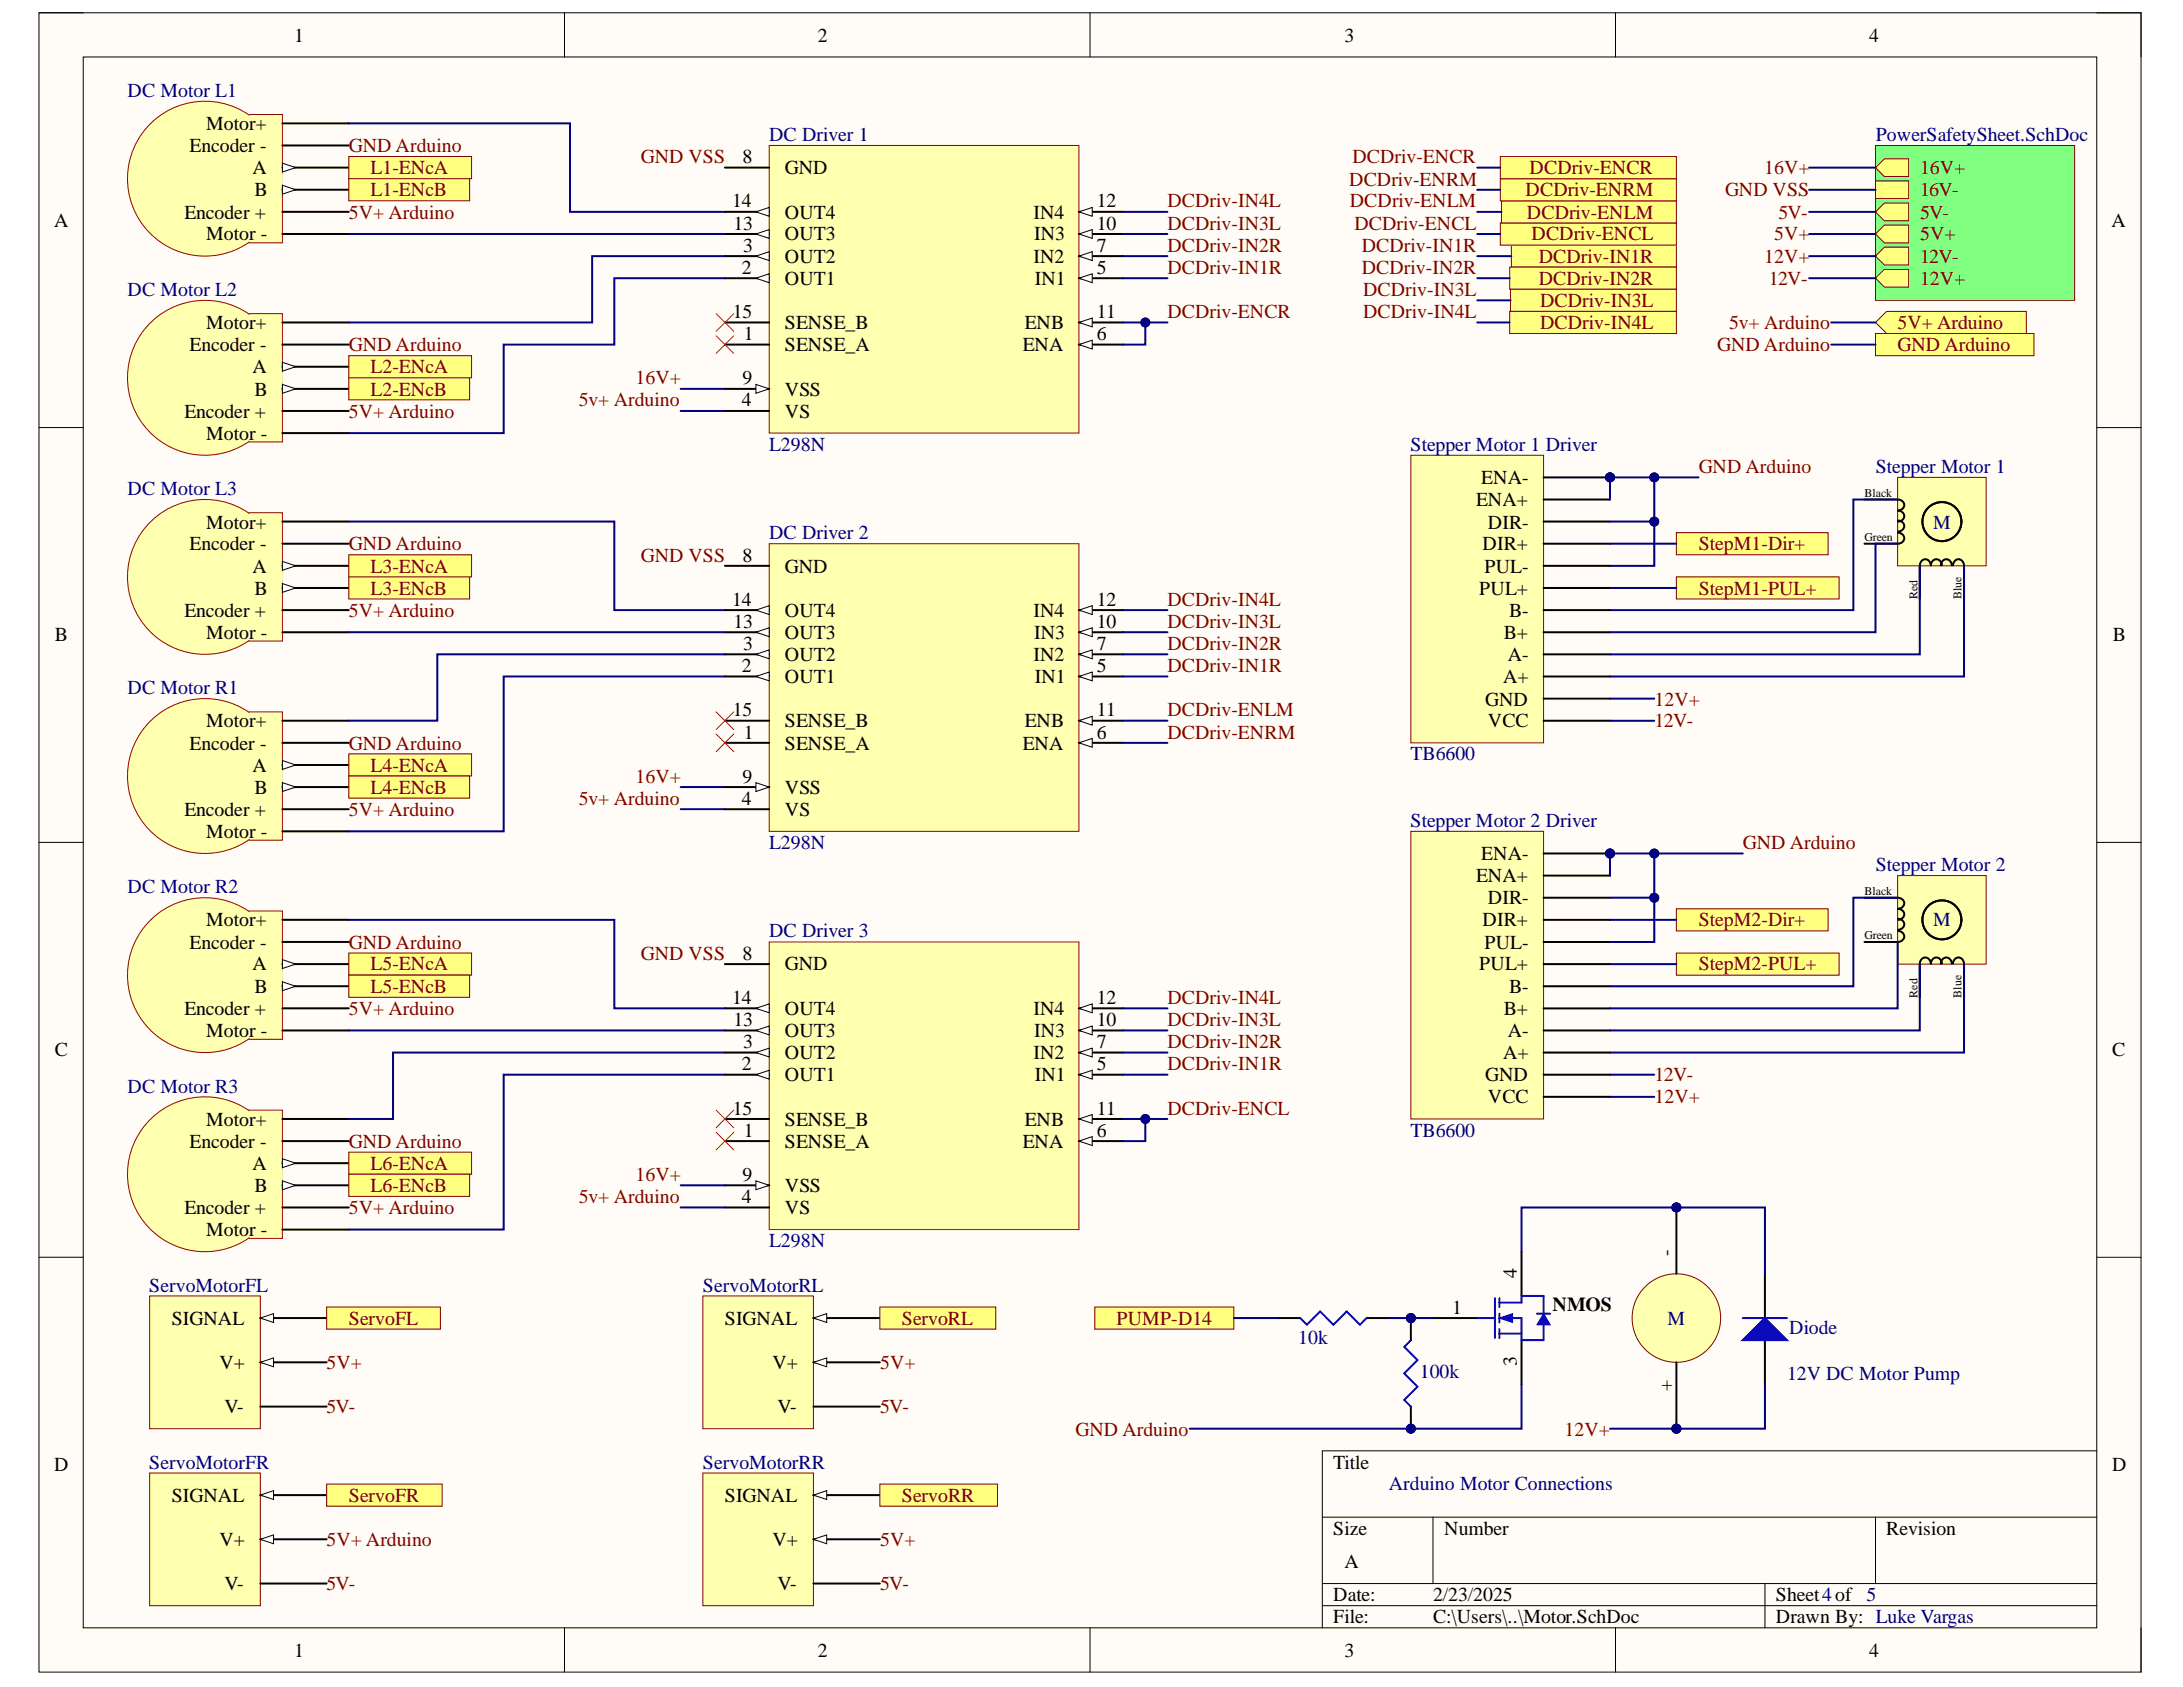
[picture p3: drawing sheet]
<svg xmlns="http://www.w3.org/2000/svg" width="279mm" height="216mm" viewBox="0 0 279 216" stroke-linecap="round" stroke-linejoin="round" font-family="sans-serif">
<defs><g id="words">
<g font-size="2.5">
<text x="37.6" y="5.3">1</text>
<text x="104.7" y="5.3">2</text>
<text x="172.1" y="5.3">3</text>
<text x="239.2" y="5.3">4</text>
<text x="26.4" y="16.7">Motor+</text>
<text x="24.3" y="19.4">Enc</text>
<text x="28.2" y="19.4">oder -</text>
<text x="32.3" y="22.3">A</text>
<text x="95" y="20.9">8</text>
<text x="100.5" y="22.3">GND</text>
<text x="6.9" y="29">A</text>
<text x="23.6" y="28">Encoder +</text>
<text x="32.6" y="25.1">B</text>
<text x="93.7" y="26.5">14</text>
<text x="93.9" y="29.4">13</text>
<text x="100.5" y="28">OUT4</text>
<text x="132.3" y="28">IN4</text>
<text x="140.4" y="29.4">10</text>
<text x="140.4" y="26.5">12</text>
<text x="270.3" y="29">A</text>
<text x="26.4" y="30.8">Motor -</text>
<text x="95" y="35.1">2</text>
<text x="95.1" y="32.2">3</text>
<text x="100.5" y="33.7">OUT2</text>
<text x="100.5" y="30.8">OUT3</text>
<text x="132.3" y="33.7">IN2</text>
<text x="132.3" y="30.8">IN3</text>
<text x="140.4" y="35.1">5</text>
<text x="140.4" y="32.2">7</text>
<text x="93.8" y="40.8">15</text>
<text x="100.5" y="36.4">OUT1</text>
<text x="132.4" y="36.4">IN1</text>
<text x="140.4" y="40.8">11</text>
<text x="24.3" y="45">Enc</text>
<text x="26.4" y="42.1">Motor+</text>
<text x="28.2" y="45">oder -</text>
<text x="32.3" y="47.8">A</text>
<text x="95.2" y="43.5">1</text>
<text x="100.5" y="45">SENSE_A</text>
<text x="100.5" y="42.1">SENSE_B</text>
<text x="130.9" y="45">ENA</text>
<text x="131.2" y="42.1">ENB</text>
<text x="140.4" y="43.5">6</text>
<text x="23.6" y="53.4">Encoder +</text>
<text x="32.6" y="50.6">B</text>
<text x="95" y="52">4</text>
<text x="95" y="49.2">9</text>
<text x="100.5" y="53.4">VS</text>
<text x="100.5" y="50.6">VSS</text>
<text x="26.4" y="56.3">Motor -</text>
<text x="188.9" y="64.8">ENA+</text>
<text x="189.6" y="62">ENA-</text>
<text x="24.3" y="70.4">Enc</text>
<text x="26.4" y="67.6">Motor+</text>
<text x="28.2" y="70.4">oder -</text>
<text x="95" y="71.9">8</text>
<text x="189.8" y="70.4">DIR+</text>
<text x="190.4" y="67.6">DIR-</text>
<text x="32.3" y="73.3">A</text>
<text x="32.6" y="76.1">B</text>
<text x="93.7" y="77.5">14</text>
<text x="100.5" y="73.3">GND</text>
<text x="140.4" y="77.5">12</text>
<text x="189.3" y="76.1">PUL+</text>
<text x="190" y="73.3">PUL-</text>
<text x="7" y="82.1">B</text>
<text x="23.6" y="79">Encoder +</text>
<text x="26.4" y="81.8">Motor -</text>
<text x="93.9" y="80.3">13</text>
<text x="95.1" y="83.2">3</text>
<text x="100.5" y="81.8">OUT3</text>
<text x="100.5" y="79">OUT4</text>
<text x="132.3" y="79">IN4</text>
<text x="132.3" y="81.8">IN3</text>
<text x="140.4" y="83.2">7</text>
<text x="140.4" y="80.3">10</text>
<text x="192.5" y="81.8">B+</text>
<text x="193.1" y="79">B-</text>
<text x="270.4" y="82.1">B</text>
<text x="95" y="86">2</text>
<text x="100.5" y="87.4">OUT1</text>
<text x="100.5" y="84.6">OUT2</text>
<text x="132.3" y="84.6">IN2</text>
<text x="132.4" y="87.4">IN1</text>
<text x="140.4" y="86">5</text>
<text x="192.4" y="87.4">A+</text>
<text x="193" y="84.6">A-</text>
<text x="24.3" y="96">Enc</text>
<text x="26.4" y="93.1">Motor+</text>
<text x="28.2" y="96">oder -</text>
<text x="93.8" y="91.7">15</text>
<text x="95.2" y="94.5">1</text>
<text x="100.5" y="96">SENSE_A</text>
<text x="100.5" y="93.1">SENSE_B</text>
<text x="130.9" y="96">ENA</text>
<text x="131.2" y="93.1">ENB</text>
<text x="140.4" y="94.5">6</text>
<text x="140.4" y="91.7">11</text>
<text x="190.1" y="90.3">GND</text>
<text x="190.4" y="93.1">VCC</text>
<text x="32.3" y="98.8">A</text>
<text x="32.6" y="101.6">B</text>
<text x="95" y="100.2">9</text>
<text x="100.5" y="101.6">VSS</text>
<text x="23.6" y="104.4">Encoder +</text>
<text x="26.4" y="107.3">Motor -</text>
<text x="95" y="103">4</text>
<text x="100.5" y="104.4">VS</text>
<text x="188.9" y="112.9">ENA+</text>
<text x="189.6" y="110.1">ENA-</text>
<text x="26.4" y="118.5">Motor+</text>
<text x="189.8" y="118.5">DIR+</text>
<text x="190.4" y="115.7">DIR-</text>
<text x="24.3" y="121.4">Enc</text>
<text x="28.2" y="121.4">oder -</text>
<text x="32.3" y="124.2">A</text>
<text x="95" y="122.8">8</text>
<text x="100.5" y="124.2">GND</text>
<text x="189.3" y="124.2">PUL+</text>
<text x="190" y="121.4">PUL-</text>
<text x="23.6" y="129.9">Encoder +</text>
<text x="32.6" y="127.1">B</text>
<text x="93.7" y="128.5">14</text>
<text x="93.9" y="131.3">13</text>
<text x="100.5" y="129.9">OUT4</text>
<text x="132.3" y="129.9">IN4</text>
<text x="140.4" y="131.3">10</text>
<text x="140.4" y="128.5">12</text>
<text x="192.5" y="129.9">B+</text>
<text x="193.1" y="127.1">B-</text>
<text x="7" y="135.2">C</text>
<text x="26.4" y="132.7">Motor -</text>
<text x="95" y="137">2</text>
<text x="95.1" y="134.2">3</text>
<text x="100.5" y="135.5">OUT2</text>
<text x="100.5" y="132.7">OUT3</text>
<text x="132.3" y="135.5">IN2</text>
<text x="132.3" y="132.7">IN3</text>
<text x="140.4" y="137">5</text>
<text x="140.4" y="134.2">7</text>
<text x="192.4" y="135.5">A+</text>
<text x="193" y="132.7">A-</text>
<text x="270.3" y="135.2">C</text>
<text x="93.8" y="142.6">15</text>
<text x="100.5" y="138.4">OUT1</text>
<text x="132.4" y="138.4">IN1</text>
<text x="140.4" y="142.6">11</text>
<text x="190.1" y="138.4">GND</text>
<text x="190.4" y="141.2">VCC</text>
<text x="24.3" y="146.9">Enc</text>
<text x="26.4" y="144.1">Motor+</text>
<text x="28.2" y="146.9">oder -</text>
<text x="32.3" y="149.7">A</text>
<text x="95.2" y="145.5">1</text>
<text x="100.5" y="146.9">SENSE_A</text>
<text x="100.5" y="144.1">SENSE_B</text>
<text x="130.9" y="146.9">ENA</text>
<text x="131.2" y="144.1">ENB</text>
<text x="140.4" y="145.5">6</text>
<text x="23.6" y="155.4">Encoder +</text>
<text x="32.6" y="152.5">B</text>
<text x="95" y="154">4</text>
<text x="95" y="151.2">9</text>
<text x="100.5" y="155.4">VS</text>
<text x="100.5" y="152.5">VSS</text>
<text x="26.4" y="158.2">Motor -</text>
<text x="214" y="160.7" transform="rotate(-90 214 160.7)">-</text>
<text x="194.2" y="163.6" transform="rotate(-90 194.2 163.6)">4</text>
<text x="198.7" y="167.8">NMOS</text>
<text x="22" y="169.5">SIGNAL</text>
<text x="92.8" y="169.5">SIGNAL</text>
<text x="185.9" y="168.2">1</text>
<text x="28.1" y="175.2">V+</text>
<text x="98.9" y="175.2">V+</text>
<text x="194.2" y="174.8" transform="rotate(-90 194.2 174.8)">3</text>
<text x="214" y="178" transform="rotate(-90 214 178)">+</text>
<text x="28.8" y="180.8">V-</text>
<text x="99.5" y="180.8">V-</text>
<text x="6.9" y="188.3">D</text>
<text x="170.6" y="188">Title</text>
<text x="270.3" y="188.3">D</text>
<text x="22" y="192.2">SIGNAL</text>
<text x="28.1" y="197.8">V+</text>
<text x="92.8" y="192.2">SIGNAL</text>
<text x="98.9" y="197.8">V+</text>
<text x="170.6" y="196.4">Size</text>
<text x="184.9" y="196.4">Number</text>
<text x="241.4" y="196.4">Revision</text>
<text x="28.8" y="203.5">V-</text>
<text x="99.5" y="203.5">V-</text>
<text x="172.1" y="200.7">A</text>
<text x="170.6" y="204.9">Date:</text>
<text x="170.6" y="207.7">File:</text>
<text x="183.4" y="204.9">2/23/2025</text>
<text x="183.4" y="207.7">C:\Users\..\Motor.SchDoc</text>
<text x="227.3" y="204.9">Sheet4of 5</text>
<text x="227.3" y="207.7">Drawn By: Luke Vargas</text>
<text x="37.6" y="212">1</text>
<text x="104.7" y="212">2</text>
<text x="172.1" y="212">3</text>
<text x="239.2" y="212">4</text>
</g>
<g font-size="2.5" fill="#000080">
<text x="16.3" y="12.4">DC Motor L1</text>
<text x="98.4" y="18.1">DC Driver 1</text>
<text x="240.1" y="18.1">PowerSafetySheet.SchDoc</text>
<text x="16.3" y="37.9">DC Motor L2</text>
<text x="98.4" y="57.7">L298N</text>
<text x="180.5" y="57.7">Stepper Motor 1 Driver</text>
<text x="16.3" y="63.3">DC Motor L3</text>
<text x="240.1" y="60.5">Stepper Motor 1</text>
<text x="98.4" y="69">DC Driver 2</text>
<text x="247.4" y="67.6">M</text>
<text x="16.3" y="88.9">DC Motor R1</text>
<text x="180.5" y="97.3">TB6600</text>
<text x="180.5" y="105.9">Stepper Motor 2 Driver</text>
<text x="98.4" y="108.6">L298N</text>
<text x="240.1" y="111.5">Stepper Motor 2</text>
<text x="16.3" y="114.3">DC Motor R2</text>
<text x="98.4" y="120">DC Driver 3</text>
<text x="247.4" y="118.5">M</text>
<text x="16.3" y="139.8">DC Motor R3</text>
<text x="180.5" y="145.5">TB6600</text>
<text x="98.4" y="159.6">L298N</text>
<text x="19.1" y="165.3">ServoMotorFL</text>
<text x="90" y="165.3">ServoMotorRL</text>
<text x="166.2" y="172.1">10k</text>
<text x="213.4" y="169.5">M</text>
<text x="229" y="170.7">Diode</text>
<text x="181.7" y="176.4">100k</text>
<text x="228.7" y="176.6">12V DC Motor Pump</text>
<text x="19.1" y="188">ServoMotorFR</text>
<text x="90" y="188">ServoMotorRR</text>
<text x="177.8" y="190.7">Arduino Motor Connections</text>
</g>
<g font-size="2.5" fill="#800000">
<text x="44.6" y="19.4">GND Arduino</text>
<text x="47.4" y="22.3">L1-ENcA</text>
<text x="82" y="20.9">GND VSS</text>
<text x="172.7" y="23.8">DCDriv-ENRM</text>
<text x="173.1" y="20.9">DCDriv-ENCR</text>
<text x="195.8" y="22.3">DCDriv-ENCR</text>
<text x="225.8" y="22.3">16V+</text>
<text x="245.7" y="22.3">16V+</text>
<text x="44.6" y="28">5V+ Arduino</text>
<text x="47.4" y="25.1">L1-ENcB</text>
<text x="149.4" y="26.5">DCDriv-IN4L</text>
<text x="149.4" y="29.4">DCDriv-IN3L</text>
<text x="172.8" y="26.5">DCDriv-ENLM</text>
<text x="173.4" y="29.4">DCDriv-ENCL</text>
<text x="195.3" y="25.1">DCDriv-ENRM</text>
<text x="195.4" y="28">DCDriv-ENLM</text>
<text x="220.8" y="25.1">GND VSS</text>
<text x="227.6" y="28">5V-</text>
<text x="245.7" y="28">5V-</text>
<text x="245.7" y="25.1">16V-</text>
<text x="149.4" y="32.2">DCDriv-IN2R</text>
<text x="149.4" y="35.1">DCDriv-IN1R</text>
<text x="174.3" y="35.1">DCDriv-IN2R</text>
<text x="174.3" y="32.2">DCDriv-IN1R</text>
<text x="196" y="30.8">DCDriv-ENCL</text>
<text x="196.9" y="33.7">DCDriv-IN1R</text>
<text x="225.8" y="33.7">12V+</text>
<text x="227.1" y="30.8">5V+</text>
<text x="245.7" y="33.7">12V-</text>
<text x="245.7" y="30.8">5V+</text>
<text x="149.4" y="40.8">DCDriv-ENCR</text>
<text x="174.5" y="40.8">DCDriv-IN4L</text>
<text x="174.5" y="37.9">DCDriv-IN3L</text>
<text x="196.9" y="36.4">DCDriv-IN2R</text>
<text x="197.1" y="39.3">DCDriv-IN3L</text>
<text x="226.4" y="36.4">12V-</text>
<text x="245.7" y="36.4">12V+</text>
<text x="44.6" y="45">GND Arduino</text>
<text x="47.4" y="47.8">L2-ENcA</text>
<text x="197.1" y="42.1">DCDriv-IN4L</text>
<text x="219.8" y="45">GND Arduino</text>
<text x="221.3" y="42.1">5v+ Arduino</text>
<text x="242.9" y="42.1">5V+ Arduino</text>
<text x="242.9" y="45">GND Arduino</text>
<text x="44.6" y="53.4">5V+ Arduino</text>
<text x="47.4" y="50.6">L2-ENcB</text>
<text x="74.1" y="52">5v+ Arduino</text>
<text x="81.4" y="49.2">16V+</text>
<text x="217.4" y="60.5">GND Arduino</text>
<text x="44.6" y="70.4">GND Arduino</text>
<text x="82" y="71.9">GND VSS</text>
<text x="217.4" y="70.4">StepM1-Dir+</text>
<text x="47.4" y="73.3">L3-ENcA</text>
<text x="47.4" y="76.1">L3-ENcB</text>
<text x="149.4" y="77.5">DCDriv-IN4L</text>
<text x="217.4" y="76.1">StepM1-PUL+</text>
<text x="44.6" y="79">5V+ Arduino</text>
<text x="149.4" y="80.3">DCDriv-IN3L</text>
<text x="149.4" y="83.2">DCDriv-IN2R</text>
<text x="149.4" y="86">DCDriv-IN1R</text>
<text x="44.6" y="96">GND Arduino</text>
<text x="149.4" y="91.7">DCDriv-ENLM</text>
<text x="149.4" y="94.5">DCDriv-ENRM</text>
<text x="211.7" y="90.3">12V+</text>
<text x="211.7" y="93.1">12V-</text>
<text x="47.4" y="98.8">L4-ENcA</text>
<text x="47.4" y="101.6">L4-ENcB</text>
<text x="81.4" y="100.2">16V+</text>
<text x="44.6" y="104.4">5V+ Arduino</text>
<text x="74.1" y="103">5v+ Arduino</text>
<text x="223.1" y="108.6">GND Arduino</text>
<text x="217.4" y="118.5">StepM2-Dir+</text>
<text x="44.6" y="121.4">GND Arduino</text>
<text x="47.4" y="124.2">L5-ENcA</text>
<text x="82" y="122.8">GND VSS</text>
<text x="217.4" y="124.2">StepM2-PUL+</text>
<text x="44.6" y="129.9">5V+ Arduino</text>
<text x="47.4" y="127.1">L5-ENcB</text>
<text x="149.4" y="128.5">DCDriv-IN4L</text>
<text x="149.4" y="131.3">DCDriv-IN3L</text>
<text x="149.4" y="134.2">DCDriv-IN2R</text>
<text x="149.4" y="137">DCDriv-IN1R</text>
<text x="149.4" y="142.6">DCDriv-ENCL</text>
<text x="211.7" y="141.2">12V+</text>
<text x="211.7" y="138.4">12V-</text>
<text x="44.6" y="146.9">GND Arduino</text>
<text x="47.4" y="149.7">L6-ENcA</text>
<text x="44.6" y="155.4">5V+ Arduino</text>
<text x="47.4" y="152.5">L6-ENcB</text>
<text x="74.1" y="154">5v+ Arduino</text>
<text x="81.4" y="151.2">16V+</text>
<text x="44.6" y="169.5">ServoFL</text>
<text x="115.4" y="169.5">ServoRL</text>
<text x="142.9" y="169.5">PUMP-D14</text>
<text x="41.8" y="175.2">5V+</text>
<text x="112.6" y="175.2">5V+</text>
<text x="41.8" y="180.8">5V-</text>
<text x="112.6" y="180.8">5V-</text>
<text x="137.7" y="183.7">GND Arduino</text>
<text x="200.2" y="183.7">12V+</text>
<text x="41.8" y="197.8">5V+ Arduino</text>
<text x="44.6" y="192.2">ServoFR</text>
<text x="112.6" y="197.8">5V+</text>
<text x="115.4" y="192.2">ServoRR</text>
<text x="41.8" y="203.5">5V-</text>
<text x="112.6" y="203.5">5V-</text>
</g>
<g font-size="1.5">
<text x="238.6" y="63.6">Black</text>
<text x="238.6" y="69.2">Green</text>
<text x="245.4" y="76.7" transform="rotate(-90 245.4 76.7)">Red</text>
<text x="251.1" y="76.7" transform="rotate(-90 251.1 76.7)">Blue</text>
<text x="238.6" y="114.6">Black</text>
<text x="238.6" y="120.2">Green</text>
<text x="245.4" y="127.7" transform="rotate(-90 245.4 127.7)">Red</text>
<text x="251.1" y="127.7" transform="rotate(-90 251.1 127.7)">Blue</text>
</g>
</g></defs>
<path d="M5 1.6h269v212.4h-269z" fill-rule="evenodd" fill="#fffcf8"/>
<path d="M5 1.6h269v212.4h-269z" fill="none" stroke="#000" stroke-width=".13"/>
<path d="M10.7 7.3h257.7v201h-257.7z" fill-rule="evenodd" fill="#fffcf8"/>
<g fill="none" stroke="#000" stroke-width=".13">
<path d="M5 1.6h5.7M10.7 7.3h257.7v201h-257.7zM72.2 1.6v5.7M139.5 1.6v5.7M206.8 1.6v5.7M268.4 1.6h5.6v5.7M5 54.7h5.7M268.4 54.7h5.6M5 107.8h5.7M268.4 107.8h5.6M5 160.9h5.7M268.4 160.9h5.6"/>
<path d="M169.2 194.2h99.2M183.4 194.2v8.5M240 194.2v8.5M268.4 185.7h-99.2v22.6M72.2 208.3v5.7M139.5 208.3v5.7M169.2 202.7h99.2M169.2 205.5h99.2M206.8 208.3v5.7M225.9 202.7v5.6M274 208.3v5.7"/>
</g>
<path d="M19.2 165.9h14.1v16.9h-14.1z" fill-rule="evenodd" fill="#ffffb0"/>
<path d="M19.2 165.9h14.1v16.9h-14.1z" fill="none" stroke="#800000" stroke-width=".13"/>
<path d="M33.3 168.7h8.5" fill="none" stroke="#000" stroke-width=".25"/>
<path d="M33.3 168.7l1.7-.6v1.1z" fill="#f8fcff"/>
<path d="M33.3 168.7l1.7-.6v1.1z" fill="none" stroke="#000" stroke-width=".13"/>
<path d="M33.3 174.3h8.5M33.3 180h8.5" fill="none" stroke="#000" stroke-width=".25"/>
<path d="M33.3 174.3l1.7-.5v1.1z" fill="#f8fcff"/>
<path d="M33.3 174.3l1.7-.5v1.1z" fill="none" stroke="#000" stroke-width=".13"/>
<path d="M19.2 188.5h14.1v17h-14.1z" fill-rule="evenodd" fill="#ffffb0"/>
<path d="M19.2 188.5h14.1v17h-14.1z" fill="none" stroke="#800000" stroke-width=".13"/>
<path d="M33.3 191.3h8.5" fill="none" stroke="#000" stroke-width=".25"/>
<path d="M33.3 191.3l1.7-.5v1.1z" fill="#f8fcff"/>
<path d="M33.3 191.3l1.7-.5v1.1z" fill="none" stroke="#000" stroke-width=".13"/>
<path d="M33.3 197h8.5M33.3 202.7h8.5" fill="none" stroke="#000" stroke-width=".25"/>
<path d="M33.3 197l1.7-.6v1.2z" fill="#f8fcff"/>
<path d="M33.3 197l1.7-.6v1.2z" fill="none" stroke="#000" stroke-width=".13"/>
<path d="M90 165.9h14.1v16.9h-14.1z" fill-rule="evenodd" fill="#ffffb0"/>
<path d="M90 165.9h14.1v16.9h-14.1z" fill="none" stroke="#800000" stroke-width=".13"/>
<path d="M104.1 168.7h8.5" fill="none" stroke="#000" stroke-width=".25"/>
<path d="M104.1 168.7l1.7-.6v1.1z" fill="#f8fcff"/>
<path d="M104.1 168.7l1.7-.6v1.1z" fill="none" stroke="#000" stroke-width=".13"/>
<path d="M104.1 174.3h8.5M104.1 180h8.5" fill="none" stroke="#000" stroke-width=".25"/>
<path d="M104.1 174.3l1.7-.5v1.1z" fill="#f8fcff"/>
<path d="M104.1 174.3l1.7-.5v1.1z" fill="none" stroke="#000" stroke-width=".13"/>
<path d="M90 188.5h14.1v17h-14.1z" fill-rule="evenodd" fill="#ffffb0"/>
<path d="M90 188.5h14.1v17h-14.1z" fill="none" stroke="#800000" stroke-width=".13"/>
<path d="M104.1 191.3h8.5" fill="none" stroke="#000" stroke-width=".25"/>
<path d="M104.1 191.3l1.7-.5v1.1z" fill="#f8fcff"/>
<path d="M104.1 191.3l1.7-.5v1.1z" fill="none" stroke="#000" stroke-width=".13"/>
<path d="M104.1 197h8.5M104.1 202.7h8.5" fill="none" stroke="#000" stroke-width=".25"/>
<path d="M104.1 197l1.7-.6v1.2z" fill="#f8fcff"/>
<path d="M104.1 197l1.7-.6v1.2z" fill="none" stroke="#000" stroke-width=".13"/>
<path d="M27.6 40.1h8.5v16.5h-8.5z" fill-rule="evenodd" fill="#ffffb0"/>
<path d="M27.6 40.1h8.5v16.5h-8.5z" fill="none" stroke="#980000" stroke-width=".13"/>
<circle cx="26.2" cy="48.3" r="9.9" fill="#ffffb0"/>
<circle cx="26.2" cy="48.3" r="9.9" fill="none" stroke="#ffffb0" stroke-width=".13"/>
<path d="M31.9 40.2a9.9 9.9 0 0 0-15.6 8.1 9.9 9.9 0 0 0 15.6 8.2" fill="none" stroke="#980000" stroke-width=".13"/>
<path d="M36.1 41.3h8.5M36.1 44.1h8.5M36.1 46.9h8.5" fill="none" stroke="#000" stroke-width=".25"/>
<path d="M36.1 46.4l1.7 .5-1.7 .6z" fill="#f8fcff"/>
<path d="M36.1 46.4l1.7 .5-1.7 .6z" fill="none" stroke="#000" stroke-width=".13"/>
<path d="M36.1 49.8h8.5" fill="none" stroke="#000" stroke-width=".25"/>
<path d="M36.1 49.2l1.7 .6-1.7 .5z" fill="#f8fcff"/>
<path d="M36.1 49.2l1.7 .6-1.7 .5z" fill="none" stroke="#000" stroke-width=".13"/>
<path d="M36.1 52.6h8.5M36.1 55.4h8.5" fill="none" stroke="#000" stroke-width=".25"/>
<path d="M27.6 65.6h8.5v16.4h-8.5z" fill-rule="evenodd" fill="#ffffb0"/>
<path d="M27.6 65.6h8.5v16.4h-8.5z" fill="none" stroke="#980000" stroke-width=".13"/>
<circle cx="26.2" cy="73.8" r="9.9" fill="#ffffb0"/>
<circle cx="26.2" cy="73.8" r="9.9" fill="none" stroke="#ffffb0" stroke-width=".13"/>
<path d="M31.9 65.7a9.9 9.9 0 0 0-15.6 8.1 9.9 9.9 0 0 0 15.6 8.1" fill="none" stroke="#980000" stroke-width=".13"/>
<path d="M36.1 66.8h8.5M36.1 69.6h8.5M36.1 72.4h8.5" fill="none" stroke="#000" stroke-width=".25"/>
<path d="M36.1 71.9l1.7 .5-1.7 .6z" fill="#f8fcff"/>
<path d="M36.1 71.9l1.7 .5-1.7 .6z" fill="none" stroke="#000" stroke-width=".13"/>
<path d="M36.1 75.2h8.5" fill="none" stroke="#000" stroke-width=".25"/>
<path d="M36.1 74.7l1.7 .5-1.7 .6z" fill="#f8fcff"/>
<path d="M36.1 74.7l1.7 .5-1.7 .6z" fill="none" stroke="#000" stroke-width=".13"/>
<path d="M36.1 78.1h8.5M36.1 80.9h8.5" fill="none" stroke="#000" stroke-width=".25"/>
<path d="M27.6 91.1h8.5v16.4h-8.5z" fill-rule="evenodd" fill="#ffffb0"/>
<path d="M27.6 91.1h8.5v16.4h-8.5z" fill="none" stroke="#980000" stroke-width=".13"/>
<circle cx="26.2" cy="99.3" r="9.9" fill="#ffffb0"/>
<circle cx="26.2" cy="99.3" r="9.9" fill="none" stroke="#ffffb0" stroke-width=".13"/>
<path d="M31.9 91.2a9.9 9.9 0 0 0-15.6 8.1 9.9 9.9 0 0 0 15.6 8.1" fill="none" stroke="#980000" stroke-width=".13"/>
<path d="M36.1 92.2h8.5M36.1 95.1h8.5M36.1 97.9h8.5" fill="none" stroke="#000" stroke-width=".25"/>
<path d="M36.1 97.3l1.7 .6-1.7 .6z" fill="#f8fcff"/>
<path d="M36.1 97.3l1.7 .6-1.7 .6z" fill="none" stroke="#000" stroke-width=".13"/>
<path d="M36.1 100.7h8.5" fill="none" stroke="#000" stroke-width=".25"/>
<path d="M36.1 100.2l1.7 .5-1.7 .6z" fill="#f8fcff"/>
<path d="M36.1 100.2l1.7 .5-1.7 .6z" fill="none" stroke="#000" stroke-width=".13"/>
<path d="M36.1 103.6h8.5M36.1 106.4h8.5" fill="none" stroke="#000" stroke-width=".25"/>
<path d="M27.6 14.7h8.5v16.4h-8.5z" fill-rule="evenodd" fill="#ffffb0"/>
<path d="M27.6 14.7h8.5v16.4h-8.5z" fill="none" stroke="#980000" stroke-width=".13"/>
<circle cx="26.2" cy="22.9" r="9.9" fill="#ffffb0"/>
<circle cx="26.2" cy="22.9" r="9.9" fill="none" stroke="#ffffb0" stroke-width=".13"/>
<path d="M31.9 14.7a9.9 9.9 0 0 0-15.6 8.2 9.9 9.9 0 0 0 15.6 8.1" fill="none" stroke="#980000" stroke-width=".13"/>
<path d="M36.1 15.8h8.5M36.1 18.6h8.5M36.1 21.4h8.5" fill="none" stroke="#000" stroke-width=".25"/>
<path d="M36.1 20.9l1.7 .5-1.7 .6z" fill="#f8fcff"/>
<path d="M36.1 20.9l1.7 .5-1.7 .6z" fill="none" stroke="#000" stroke-width=".13"/>
<path d="M36.1 24.3h8.5" fill="none" stroke="#000" stroke-width=".25"/>
<path d="M36.1 23.7l1.7 .6-1.7 .5z" fill="#f8fcff"/>
<path d="M36.1 23.7l1.7 .6-1.7 .5z" fill="none" stroke="#000" stroke-width=".13"/>
<path d="M36.1 27.1h8.5M36.1 29.9h8.5" fill="none" stroke="#000" stroke-width=".25"/>
<path d="M27.6 116.6h8.5v16.4h-8.5z" fill-rule="evenodd" fill="#ffffb0"/>
<path d="M27.6 116.6h8.5v16.4h-8.5z" fill="none" stroke="#980000" stroke-width=".13"/>
<circle cx="26.2" cy="124.8" r="9.9" fill="#ffffb0"/>
<circle cx="26.2" cy="124.8" r="9.9" fill="none" stroke="#ffffb0" stroke-width=".13"/>
<path d="M31.9 116.7a9.9 9.9 0 0 0-15.6 8.1 9.9 9.9 0 0 0 15.6 8.1" fill="none" stroke="#980000" stroke-width=".13"/>
<path d="M36.1 117.7h8.5M36.1 120.6h8.5M36.1 123.4h8.5" fill="none" stroke="#000" stroke-width=".25"/>
<path d="M36.1 122.8l1.7 .6-1.7 .5z" fill="#f8fcff"/>
<path d="M36.1 122.8l1.7 .6-1.7 .5z" fill="none" stroke="#000" stroke-width=".13"/>
<path d="M36.1 126.2h8.5" fill="none" stroke="#000" stroke-width=".25"/>
<path d="M36.1 125.6l1.7 .6-1.7 .6z" fill="#f8fcff"/>
<path d="M36.1 125.6l1.7 .6-1.7 .6z" fill="none" stroke="#000" stroke-width=".13"/>
<path d="M36.1 129h8.5M36.1 131.9h8.5" fill="none" stroke="#000" stroke-width=".25"/>
<path d="M27.6 142.1h8.5v16.4h-8.5z" fill-rule="evenodd" fill="#ffffb0"/>
<path d="M27.6 142.1h8.5v16.4h-8.5z" fill="none" stroke="#980000" stroke-width=".13"/>
<circle cx="26.2" cy="150.3" r="9.9" fill="#ffffb0"/>
<circle cx="26.2" cy="150.3" r="9.9" fill="none" stroke="#ffffb0" stroke-width=".13"/>
<path d="M31.9 142.2a9.9 9.9 0 0 0-15.6 8.1 9.9 9.9 0 0 0 15.6 8.1" fill="none" stroke="#980000" stroke-width=".13"/>
<path d="M36.1 143.2h8.5M36.1 146h8.5M36.1 148.9h8.5" fill="none" stroke="#000" stroke-width=".25"/>
<path d="M36.1 148.3l1.7 .6-1.7 .5z" fill="#f8fcff"/>
<path d="M36.1 148.3l1.7 .6-1.7 .5z" fill="none" stroke="#000" stroke-width=".13"/>
<path d="M36.1 151.7h8.5" fill="none" stroke="#000" stroke-width=".25"/>
<path d="M36.1 151.1l1.7 .6-1.7 .6z" fill="#f8fcff"/>
<path d="M36.1 151.1l1.7 .6-1.7 .6z" fill="none" stroke="#000" stroke-width=".13"/>
<path d="M36.1 154.5h8.5M36.1 157.4h8.5" fill="none" stroke="#000" stroke-width=".25"/>
<path d="M98.4 18.6h39.7v36.8h-39.7z" fill-rule="evenodd" fill="#ffffb0"/>
<path d="M98.4 18.6h39.7v36.8h-39.7z" fill="none" stroke="#980000" stroke-width=".13"/>
<path d="M138.1 44.1h5.7" fill="none" stroke="#000" stroke-width=".25"/>
<path d="M138.1 44.1l1.7-.6v1.2z" fill="#f8fcff"/>
<path d="M138.1 44.1l1.7-.6v1.2z" fill="none" stroke="#000" stroke-width=".13"/>
<path d="M138.1 41.3h5.7" fill="none" stroke="#000" stroke-width=".25"/>
<path d="M138.1 41.3l1.7-.6v1.1z" fill="#f8fcff"/>
<path d="M138.1 41.3l1.7-.6v1.1z" fill="none" stroke="#000" stroke-width=".13"/>
<path d="M138.1 35.6h5.7" fill="none" stroke="#000" stroke-width=".25"/>
<path d="M138.1 35.6l1.7-.6v1.2z" fill="#f8fcff"/>
<path d="M138.1 35.6l1.7-.6v1.2z" fill="none" stroke="#000" stroke-width=".13"/>
<path d="M138.1 32.8h5.7" fill="none" stroke="#000" stroke-width=".25"/>
<path d="M138.1 32.8l1.7-.6v1.1z" fill="#f8fcff"/>
<path d="M138.1 32.8l1.7-.6v1.1z" fill="none" stroke="#000" stroke-width=".13"/>
<path d="M138.1 29.9h5.7" fill="none" stroke="#000" stroke-width=".25"/>
<path d="M138.1 29.9l1.7-.5v1.1z" fill="#f8fcff"/>
<path d="M138.1 29.9l1.7-.5v1.1z" fill="none" stroke="#000" stroke-width=".13"/>
<path d="M138.1 27.1h5.7" fill="none" stroke="#000" stroke-width=".25"/>
<path d="M138.1 27.1l1.7-.6v1.2z" fill="#f8fcff"/>
<path d="M138.1 27.1l1.7-.6v1.2z" fill="none" stroke="#000" stroke-width=".13"/>
<path d="M92.8 52.6h5.6M92.8 49.8h5.6" fill="none" stroke="#000" stroke-width=".25"/>
<path d="M96.7 49.2l1.7 .6-1.7 .5z" fill="#f8fcff"/>
<path d="M96.7 49.2l1.7 .6-1.7 .5z" fill="none" stroke="#000" stroke-width=".13"/>
<path d="M92.8 35.6h5.6M92.8 44.1h5.6M92.8 41.3h5.6" fill="none" stroke="#000" stroke-width=".25"/>
<path d="M96.7 35.6l1.7-.6v1.2z" fill="#f8fcff"/>
<path d="M96.7 35.6l1.7-.6v1.2z" fill="none" stroke="#000" stroke-width=".13"/>
<path d="M92.8 32.8h5.6" fill="none" stroke="#000" stroke-width=".25"/>
<path d="M96.7 32.8l1.7-.6v1.1z" fill="#f8fcff"/>
<path d="M96.7 32.8l1.7-.6v1.1z" fill="none" stroke="#000" stroke-width=".13"/>
<path d="M92.8 29.9h5.6" fill="none" stroke="#000" stroke-width=".25"/>
<path d="M96.7 29.9l1.7-.5v1.1z" fill="#f8fcff"/>
<path d="M96.7 29.9l1.7-.5v1.1z" fill="none" stroke="#000" stroke-width=".13"/>
<path d="M92.8 27.1h5.6" fill="none" stroke="#000" stroke-width=".25"/>
<path d="M96.7 27.1l1.7-.6v1.2z" fill="#f8fcff"/>
<path d="M96.7 27.1l1.7-.6v1.2z" fill="none" stroke="#000" stroke-width=".13"/>
<path d="M92.8 21.4h5.6" fill="none" stroke="#000" stroke-width=".25"/>
<path d="M98.4 69.6h39.7v36.8h-39.7z" fill-rule="evenodd" fill="#ffffb0"/>
<path d="M98.4 69.6h39.7v36.8h-39.7z" fill="none" stroke="#980000" stroke-width=".13"/>
<path d="M138.1 95.1h5.7" fill="none" stroke="#000" stroke-width=".25"/>
<path d="M138.1 95.1l1.7-.6v1.1z" fill="#f8fcff"/>
<path d="M138.1 95.1l1.7-.6v1.1z" fill="none" stroke="#000" stroke-width=".13"/>
<path d="M138.1 92.2h5.7" fill="none" stroke="#000" stroke-width=".25"/>
<path d="M138.1 92.2l1.7-.5v1.1z" fill="#f8fcff"/>
<path d="M138.1 92.2l1.7-.5v1.1z" fill="none" stroke="#000" stroke-width=".13"/>
<path d="M138.1 86.6h5.7" fill="none" stroke="#000" stroke-width=".25"/>
<path d="M138.1 86.6l1.7-.6v1.1z" fill="#f8fcff"/>
<path d="M138.1 86.6l1.7-.6v1.1z" fill="none" stroke="#000" stroke-width=".13"/>
<path d="M138.1 83.7h5.7" fill="none" stroke="#000" stroke-width=".25"/>
<path d="M138.1 83.7l1.7-.5v1.1z" fill="#f8fcff"/>
<path d="M138.1 83.7l1.7-.5v1.1z" fill="none" stroke="#000" stroke-width=".13"/>
<path d="M138.1 80.9h5.7" fill="none" stroke="#000" stroke-width=".25"/>
<path d="M138.1 80.9l1.7-.6v1.2z" fill="#f8fcff"/>
<path d="M138.1 80.9l1.7-.6v1.2z" fill="none" stroke="#000" stroke-width=".13"/>
<path d="M138.1 78.1h5.7" fill="none" stroke="#000" stroke-width=".25"/>
<path d="M138.1 78.1l1.7-.6v1.1z" fill="#f8fcff"/>
<path d="M138.1 78.1l1.7-.6v1.1z" fill="none" stroke="#000" stroke-width=".13"/>
<path d="M92.8 103.6h5.6M92.8 100.7h5.6" fill="none" stroke="#000" stroke-width=".25"/>
<path d="M96.7 100.2l1.7 .5-1.7 .6z" fill="#f8fcff"/>
<path d="M96.7 100.2l1.7 .5-1.7 .6z" fill="none" stroke="#000" stroke-width=".13"/>
<path d="M92.8 95.1h5.6M92.8 92.2h5.6M92.8 86.6h5.6" fill="none" stroke="#000" stroke-width=".25"/>
<path d="M96.7 86.6l1.7-.6v1.1z" fill="#f8fcff"/>
<path d="M96.7 86.6l1.7-.6v1.1z" fill="none" stroke="#000" stroke-width=".13"/>
<path d="M92.8 83.7h5.6" fill="none" stroke="#000" stroke-width=".25"/>
<path d="M96.7 83.7l1.7-.5v1.1z" fill="#f8fcff"/>
<path d="M96.7 83.7l1.7-.5v1.1z" fill="none" stroke="#000" stroke-width=".13"/>
<path d="M92.8 80.9h5.6" fill="none" stroke="#000" stroke-width=".25"/>
<path d="M96.7 80.9l1.7-.6v1.2z" fill="#f8fcff"/>
<path d="M96.7 80.9l1.7-.6v1.2z" fill="none" stroke="#000" stroke-width=".13"/>
<path d="M92.8 78.1h5.6" fill="none" stroke="#000" stroke-width=".25"/>
<path d="M96.7 78.1l1.7-.6v1.1z" fill="#f8fcff"/>
<path d="M96.7 78.1l1.7-.6v1.1z" fill="none" stroke="#000" stroke-width=".13"/>
<path d="M92.8 72.4h5.6" fill="none" stroke="#000" stroke-width=".25"/>
<path d="M98.4 120.6h39.7v36.8h-39.7z" fill-rule="evenodd" fill="#ffffb0"/>
<path d="M98.4 120.6h39.7v36.8h-39.7z" fill="none" stroke="#980000" stroke-width=".13"/>
<path d="M138.1 146h5.7" fill="none" stroke="#000" stroke-width=".25"/>
<path d="M138.1 146l1.7-.5v1.1z" fill="#f8fcff"/>
<path d="M138.1 146l1.7-.5v1.1z" fill="none" stroke="#000" stroke-width=".13"/>
<path d="M138.1 143.2h5.7" fill="none" stroke="#000" stroke-width=".25"/>
<path d="M138.1 143.2l1.7-.6v1.2z" fill="#f8fcff"/>
<path d="M138.1 143.2l1.7-.6v1.2z" fill="none" stroke="#000" stroke-width=".13"/>
<path d="M138.1 137.5h5.7" fill="none" stroke="#000" stroke-width=".25"/>
<path d="M138.1 137.5l1.7-.5v1.1z" fill="#f8fcff"/>
<path d="M138.1 137.5l1.7-.5v1.1z" fill="none" stroke="#000" stroke-width=".13"/>
<path d="M138.1 134.7h5.7" fill="none" stroke="#000" stroke-width=".25"/>
<path d="M138.1 134.7l1.7-.6v1.2z" fill="#f8fcff"/>
<path d="M138.1 134.7l1.7-.6v1.2z" fill="none" stroke="#000" stroke-width=".13"/>
<path d="M138.1 131.9h5.7" fill="none" stroke="#000" stroke-width=".25"/>
<path d="M138.1 131.9l1.7-.6v1.1z" fill="#f8fcff"/>
<path d="M138.1 131.9l1.7-.6v1.1z" fill="none" stroke="#000" stroke-width=".13"/>
<path d="M138.1 129h5.7" fill="none" stroke="#000" stroke-width=".25"/>
<path d="M138.1 129l1.7-.5v1.1z" fill="#f8fcff"/>
<path d="M138.1 129l1.7-.5v1.1z" fill="none" stroke="#000" stroke-width=".13"/>
<path d="M92.8 154.5h5.6M92.8 151.7h5.6" fill="none" stroke="#000" stroke-width=".25"/>
<path d="M96.7 151.1l1.7 .6-1.7 .6z" fill="#f8fcff"/>
<path d="M96.7 151.1l1.7 .6-1.7 .6z" fill="none" stroke="#000" stroke-width=".13"/>
<path d="M92.8 137.5h5.6M92.8 146h5.6M92.8 143.2h5.6" fill="none" stroke="#000" stroke-width=".25"/>
<path d="M96.7 137.5l1.7-.5v1.1z" fill="#f8fcff"/>
<path d="M96.7 137.5l1.7-.5v1.1z" fill="none" stroke="#000" stroke-width=".13"/>
<path d="M92.8 134.7h5.6" fill="none" stroke="#000" stroke-width=".25"/>
<path d="M96.7 134.7l1.7-.6v1.2z" fill="#f8fcff"/>
<path d="M96.7 134.7l1.7-.6v1.2z" fill="none" stroke="#000" stroke-width=".13"/>
<path d="M92.8 131.9h5.6" fill="none" stroke="#000" stroke-width=".25"/>
<path d="M96.7 131.9l1.7-.6v1.1z" fill="#f8fcff"/>
<path d="M96.7 131.9l1.7-.6v1.1z" fill="none" stroke="#000" stroke-width=".13"/>
<path d="M92.8 129h5.6" fill="none" stroke="#000" stroke-width=".25"/>
<path d="M96.7 129l1.7-.5v1.1z" fill="#f8fcff"/>
<path d="M96.7 129l1.7-.5v1.1z" fill="none" stroke="#000" stroke-width=".13"/>
<path d="M92.8 123.4h5.6" fill="none" stroke="#000" stroke-width=".25"/>
<path d="M240 41.3l1.5-1.4h17.8v2.8h-17.8z" fill-rule="evenodd" fill="#ffff80"/>
<path d="M240 41.3l1.5-1.4h17.8v2.8h-17.8z" fill="none" stroke="#800000" stroke-width=".13"/>
<path d="M44.6 20h15.8v2.9h-15.8z" fill-rule="evenodd" fill="#ffff80"/>
<path d="M44.6 20h15.8v2.9h-15.8z" fill="none" stroke="#800000" stroke-width=".13"/>
<path d="M44.6 22.9h15.5v2.8h-15.5z" fill-rule="evenodd" fill="#ffff80"/>
<path d="M44.6 22.9h15.5v2.8h-15.5z" fill="none" stroke="#800000" stroke-width=".13"/>
<path d="M44.6 45.5h15.8v2.9h-15.8z" fill-rule="evenodd" fill="#ffff80"/>
<path d="M44.6 45.5h15.8v2.9h-15.8z" fill="none" stroke="#800000" stroke-width=".13"/>
<path d="M44.6 48.4h15.5v2.8h-15.5z" fill-rule="evenodd" fill="#ffff80"/>
<path d="M44.6 48.4h15.5v2.8h-15.5z" fill="none" stroke="#800000" stroke-width=".13"/>
<path d="M44.6 71h15.8v2.8h-15.8z" fill-rule="evenodd" fill="#ffff80"/>
<path d="M44.6 71h15.8v2.8h-15.8z" fill="none" stroke="#800000" stroke-width=".13"/>
<path d="M44.6 73.8h15.5v2.9h-15.5z" fill-rule="evenodd" fill="#ffff80"/>
<path d="M44.6 73.8h15.5v2.9h-15.5z" fill="none" stroke="#800000" stroke-width=".13"/>
<path d="M44.6 96.5h15.8v2.8h-15.8z" fill-rule="evenodd" fill="#ffff80"/>
<path d="M44.6 96.5h15.8v2.8h-15.8z" fill="none" stroke="#800000" stroke-width=".13"/>
<path d="M44.6 99.3h15.5v2.8h-15.5z" fill-rule="evenodd" fill="#ffff80"/>
<path d="M44.6 99.3h15.5v2.8h-15.5z" fill="none" stroke="#800000" stroke-width=".13"/>
<path d="M44.6 122h15.8v2.8h-15.8z" fill-rule="evenodd" fill="#ffff80"/>
<path d="M44.6 122h15.8v2.8h-15.8z" fill="none" stroke="#800000" stroke-width=".13"/>
<path d="M44.6 124.8h15.5v2.8h-15.5z" fill-rule="evenodd" fill="#ffff80"/>
<path d="M44.6 124.8h15.5v2.8h-15.5z" fill="none" stroke="#800000" stroke-width=".13"/>
<path d="M44.6 147.4h15.8v2.9h-15.8z" fill-rule="evenodd" fill="#ffff80"/>
<path d="M44.6 147.4h15.8v2.9h-15.8z" fill="none" stroke="#800000" stroke-width=".13"/>
<path d="M44.6 150.3h15.5v2.8h-15.5z" fill-rule="evenodd" fill="#ffff80"/>
<path d="M44.6 150.3h15.5v2.8h-15.5z" fill="none" stroke="#800000" stroke-width=".13"/>
<path d="M242.9 61.1h11.3v11.3h-11.3z" fill-rule="evenodd" fill="#ffffb0"/>
<path d="M242.9 61.1h11.3v11.3h-11.3z" fill="none" stroke="#800000" stroke-width=".13"/>
<g fill="none" stroke="#000" stroke-width=".25">
<path d="M238.6 69.6h4.3M238.6 63.9h4.3M242.9 68.2a.71 .71 0 0 1 .8 .7 .71 .71 0 0 1-.8 .7M242.9 66.6a.71 .71 0 0 1 .8 .7 .71 .71 0 0 1-.8 .7M242.9 63.9a.71 .71 0 0 1 .8 .7 .71 .71 0 0 1-.8 .7 .71 .71 0 0 1 .8 .7 .71 .71 0 0 1-.8 .8M245.7 72.4a.71 .71 0 0 1 .7-.8 .71 .71 0 0 1 .7 .8 .71 .71 0 0 1 .7-.8 .71 .71 0 0 1 .7 .8M245.7 72.4v4.3M248.4 72.4a.71 .71 0 0 1 .7-.8 .71 .71 0 0 1 .7 .8M250 72.4a.71 .71 0 0 1 .7-.8 .71 .71 0 0 1 .7 .8M251.4 72.4v4.3"/>
<circle cx="248.5" cy="66.8" r="2.5"/>
</g>
<path d="M242.9 112.1h11.3v11.3h-11.3z" fill-rule="evenodd" fill="#ffffb0"/>
<path d="M242.9 112.1h11.3v11.3h-11.3z" fill="none" stroke="#800000" stroke-width=".13"/>
<g fill="none" stroke="#000" stroke-width=".25">
<path d="M238.6 114.9h4.3M242.9 119.1a.71 .71 0 0 1 .8 .7 .71 .71 0 0 1-.8 .8M242.9 117.6a.71 .71 0 0 1 .8 .7 .71 .71 0 0 1-.8 .7M242.9 114.9a.71 .71 0 0 1 .8 .7 .71 .71 0 0 1-.8 .7 .71 .71 0 0 1 .8 .7 .71 .71 0 0 1-.8 .7M238.6 120.6h4.3M245.7 123.3a.71 .71 0 0 1 .7-.8 .71 .71 0 0 1 .7 .8 .71 .71 0 0 1 .7-.8 .71 .71 0 0 1 .7 .8M245.7 123.4v4.2M248.4 123.3a.71 .71 0 0 1 .7-.8 .71 .71 0 0 1 .7 .8M250 123.3a.71 .71 0 0 1 .7-.8 .71 .71 0 0 1 .7 .8M251.4 123.4v4.2"/>
<circle cx="248.5" cy="117.7" r="2.5"/>
<circle cx="248.5" cy="117.7" r="2.49"/>
</g>
<circle cx="206.1" cy="109.2" r=".56" fill="#000080"/>
<circle cx="206.1" cy="109.2" r=".56" fill="none" stroke="#000080" stroke-width=".13"/>
<path d="M180.6 106.4h17v36.8h-17z" fill-rule="evenodd" fill="#ffffb0"/>
<path d="M180.6 106.4h17v36.8h-17z" fill="none" stroke="#800000" stroke-width=".13"/>
<path d="M197.6 109.2h8.5" fill="none" stroke="#000" stroke-width=".25"/>
<circle cx="206.1" cy="109.2" r=".56" fill="#000080"/>
<circle cx="206.1" cy="109.2" r=".56" fill="none" stroke="#000080" stroke-width=".13"/>
<path d="M197.6 112.1h8.5M197.6 114.9h8.5M197.6 117.7h8.5M197.6 120.6h8.5M197.6 123.4h8.5M197.6 126.2h8.5M197.6 129.1h8.5M197.6 131.9h8.5M197.6 134.7h8.5M197.6 137.5h8.5M197.6 140.4h8.5" fill="none" stroke="#000" stroke-width=".25"/>
<circle cx="206.1" cy="61.1" r=".56" fill="#000080"/>
<circle cx="206.1" cy="61.1" r=".56" fill="none" stroke="#000080" stroke-width=".13"/>
<path d="M180.6 58.3h17v36.8h-17z" fill-rule="evenodd" fill="#ffffb0"/>
<path d="M180.6 58.3h17v36.8h-17z" fill="none" stroke="#800000" stroke-width=".13"/>
<path d="M197.6 61.1h8.5" fill="none" stroke="#000" stroke-width=".25"/>
<circle cx="206.1" cy="61.1" r=".56" fill="#000080"/>
<circle cx="206.1" cy="61.1" r=".56" fill="none" stroke="#000080" stroke-width=".13"/>
<path d="M197.6 63.9h8.5M197.6 66.8h8.5M197.6 69.6h8.5M197.6 72.4h8.5M197.6 75.2h8.5M197.6 78.1h8.5M197.6 80.9h8.5M197.6 83.7h8.5M197.6 86.6h8.5M197.6 89.4h8.5M197.6 92.2h8.5" fill="none" stroke="#000" stroke-width=".25"/>
<path d="M240 42.7h20.3v2.8h-20.3z" fill-rule="evenodd" fill="#ffff80"/>
<path d="M240 42.7h20.3v2.8h-20.3z" fill="none" stroke="#800000" stroke-width=".13"/>
<path d="M112.6 167.3h14.8v2.8h-14.8z" fill-rule="evenodd" fill="#ffff80"/>
<path d="M112.6 167.3h14.8v2.8h-14.8z" fill="none" stroke="#800000" stroke-width=".13"/>
<path d="M112.6 189.9h15.1v2.9h-15.1z" fill-rule="evenodd" fill="#ffff80"/>
<path d="M112.6 189.9h15.1v2.9h-15.1z" fill="none" stroke="#800000" stroke-width=".13"/>
<path d="M41.8 167.3h14.6v2.8h-14.6z" fill-rule="evenodd" fill="#ffff80"/>
<path d="M41.8 167.3h14.6v2.8h-14.6z" fill="none" stroke="#800000" stroke-width=".13"/>
<path d="M41.8 189.9h14.8v2.9h-14.8z" fill-rule="evenodd" fill="#ffff80"/>
<path d="M41.8 189.9h14.8v2.9h-14.8z" fill="none" stroke="#800000" stroke-width=".13"/>
<path d="M214.6 73.8h20.8v2.9h-20.8z" fill-rule="evenodd" fill="#ffff80"/>
<path d="M214.6 73.8h20.8v2.9h-20.8z" fill="none" stroke="#800000" stroke-width=".13"/>
<path d="M214.6 68.2h19.4v2.8h-19.4z" fill-rule="evenodd" fill="#ffff80"/>
<path d="M214.6 68.2h19.4v2.8h-19.4z" fill="none" stroke="#800000" stroke-width=".13"/>
<path d="M214.6 122h20.8v2.8h-20.8z" fill-rule="evenodd" fill="#ffff80"/>
<path d="M214.6 122h20.8v2.8h-20.8z" fill="none" stroke="#800000" stroke-width=".13"/>
<path d="M214.6 116.3h19.4v2.8h-19.4z" fill-rule="evenodd" fill="#ffff80"/>
<path d="M214.6 116.3h19.4v2.8h-19.4z" fill="none" stroke="#800000" stroke-width=".13"/>
<path d="M91.7 40.1l2.2 2.3M91.7 43l2.2 2.2M93.9 40.1l-2.2 2.3M93.9 43l-2.2 2.2M91.7 91.1l2.2 2.3M91.7 93.9l2.2 2.3M93.9 91.1l-2.2 2.3M93.9 93.9l-2.2 2.3M91.7 142.1l2.2 2.2M91.7 144.9l2.2 2.3M93.9 142.1l-2.2 2.2M93.9 144.9l-2.2 2.3" fill="none" stroke="#f00" stroke-width=".13"/>
<circle cx="180.6" cy="168.7" r=".57" fill="#000080"/>
<circle cx="180.6" cy="168.7" r=".57" fill="none" stroke="#000080" stroke-width=".13"/>
<circle cx="180.6" cy="182.8" r=".57" fill="#000080"/>
<circle cx="180.6" cy="182.8" r=".57" fill="none" stroke="#000080" stroke-width=".13"/>
<path d="M180.6 168.7v2.8" fill="none" stroke="#000" stroke-width=".25"/>
<circle cx="180.6" cy="168.7" r=".57" fill="#000080"/>
<circle cx="180.6" cy="168.7" r=".57" fill="none" stroke="#000080" stroke-width=".13"/>
<path d="M180.6 180v2.8" fill="none" stroke="#000" stroke-width=".25"/>
<circle cx="180.6" cy="182.8" r=".57" fill="#000080"/>
<circle cx="180.6" cy="182.8" r=".57" fill="none" stroke="#000080" stroke-width=".13"/>
<path d="M180.6 171.5l-.9 .9 1.7 1.7-1.7 1.7 1.7 1.7-1.7 1.7 .9 .8" fill="none" stroke="#00f" stroke-width=".25"/>
<path d="M225.9 163v5.7M225.9 171.5v5.7" fill="none" stroke="#000" stroke-width=".25"/>
<path d="M223.1 171.5l2.8-2.8 2.8 2.8z" fill="#00f"/>
<path d="M189.1 168.7h2.2M191.3 166.1v5.1M191.9 168.7h2.8v2.8M191.9 166.7h2.8M191.9 170.7h2.8M191.9 166.1v1.2M191.9 168.1v1.2M191.9 170.1v1.1M223.1 171.5l2.8-2.8 2.8 2.8zM223.1 168.7h5.6" fill="none" stroke="#00f" stroke-width=".25"/>
<path d="M183.4 168.7h5.7M194.7 160.2v5.7M194.7 171.5v5.7" fill="none" stroke="#000" stroke-width=".25"/>
<path d="M191.9 168.7l1.7-.6v1.2z" fill="#00f"/>
<path d="M191.9 168.7l1.7-.6v1.2z" fill="none" stroke="#00f" stroke-width=".13"/>
<path d="M194.7 166.7v-.8h2.9v2.2M197.6 169.5v2h-2.9" fill="none" stroke="#00f" stroke-width=".25"/>
<path d="M197.6 168.1l.8 1.4h-1.7z" fill="#00f"/>
<path d="M197.6 168.1l.8 1.4h-1.7z" fill="none" stroke="#00f" stroke-width=".13"/>
<path d="M196.7 168.1h1.7" fill="none" stroke="#00f" stroke-width=".25"/>
<path d="M140.1 167.3h17.8v2.8h-17.8z" fill-rule="evenodd" fill="#ffff80"/>
<path d="M140.1 167.3h17.8v2.8h-17.8z" fill="none" stroke="#800000" stroke-width=".13"/>
<circle cx="214.6" cy="182.8" r=".57" fill="#000080"/>
<circle cx="214.6" cy="182.8" r=".57" fill="none" stroke="#000080" stroke-width=".13"/>
<circle cx="214.6" cy="154.5" r=".57" fill="#000080"/>
<circle cx="214.6" cy="154.5" r=".57" fill="none" stroke="#000080" stroke-width=".13"/>
<circle cx="214.6" cy="168.7" r="5.7" fill="#ffffb0"/>
<circle cx="214.6" cy="168.7" r="5.7" fill="none" stroke="#5b0f00" stroke-width=".13"/>
<path d="M214.6 174.3v8.5" fill="none" stroke="#000" stroke-width=".25"/>
<circle cx="214.6" cy="182.8" r=".57" fill="#000080"/>
<circle cx="214.6" cy="182.8" r=".57" fill="none" stroke="#000080" stroke-width=".13"/>
<path d="M214.6 154.5v8.5" fill="none" stroke="#000" stroke-width=".25"/>
<circle cx="214.6" cy="154.5" r=".57" fill="#000080"/>
<circle cx="214.6" cy="154.5" r=".57" fill="none" stroke="#000080" stroke-width=".13"/>
<path d="M163.6 168.7h2.8M174.9 168.7h2.8" fill="none" stroke="#000" stroke-width=".25"/>
<path d="M166.4 168.7l.9 .8 1.7-1.7 1.7 1.7 1.7-1.7 1.7 1.7 .8-.8" fill="none" stroke="#00f" stroke-width=".25"/>
<path d="M240 18.6h25.5v19.8h-25.5z" fill-rule="evenodd" fill="#80ff80"/>
<path d="M240 18.6h25.5v19.8h-25.5z" fill="none" stroke="#800000" stroke-width=".13"/>
<path d="M240 35.6l1.2-1.1h3.1v2.2h-3.1z" fill-rule="evenodd" fill="#ffff80"/>
<path d="M240 35.6l1.2-1.1h3.1v2.2h-3.1z" fill="none" stroke="#800000" stroke-width=".13"/>
<path d="M241.2 31.6h3.1v2.3h-3.1l-1.2-1.1z" fill-rule="evenodd" fill="#ffff80"/>
<path d="M241.2 31.6h3.1v2.3h-3.1l-1.2-1.1z" fill="none" stroke="#800000" stroke-width=".13"/>
<path d="M241.2 28.8h3.1v2.3h-3.1l-1.2-1.1z" fill-rule="evenodd" fill="#ffff80"/>
<path d="M241.2 28.8h3.1v2.3h-3.1l-1.2-1.1z" fill="none" stroke="#800000" stroke-width=".13"/>
<path d="M240 27.1l1.2-1.1h3.1v2.2h-3.1z" fill-rule="evenodd" fill="#ffff80"/>
<path d="M240 27.1l1.2-1.1h3.1v2.2h-3.1z" fill="none" stroke="#800000" stroke-width=".13"/>
<path d="M240 21.5l1.2-1.2h3.1v2.3h-3.1z" fill-rule="evenodd" fill="#ffff80"/>
<path d="M240 21.5l1.2-1.2h3.1v2.3h-3.1z" fill="none" stroke="#800000" stroke-width=".13"/>
<path d="M240 23.2h4.3v2.2h-4.3z" fill-rule="evenodd" fill="#ffff80"/>
<path d="M240 23.2h4.3v2.2h-4.3z" fill="none" stroke="#800000" stroke-width=".13"/>
<path d="M193.4 31.4h21.2v2.8h-21.2z" fill-rule="evenodd" fill="#ffff80"/>
<path d="M193.4 31.4h21.2v2.8h-21.2z" fill="none" stroke="#800000" stroke-width=".13"/>
<path d="M193.2 34.2h21.4v2.8h-21.4z" fill-rule="evenodd" fill="#ffff80"/>
<path d="M193.2 34.2h21.4v2.8h-21.4z" fill="none" stroke="#800000" stroke-width=".13"/>
<path d="M193.3 37h21.3v2.9h-21.3z" fill-rule="evenodd" fill="#ffff80"/>
<path d="M193.3 37h21.3v2.9h-21.3z" fill="none" stroke="#800000" stroke-width=".13"/>
<path d="M193.2 39.9h21.4v2.8h-21.4z" fill-rule="evenodd" fill="#ffff80"/>
<path d="M193.2 39.9h21.4v2.8h-21.4z" fill="none" stroke="#800000" stroke-width=".13"/>
<path d="M192 28.5h22.6v2.9h-22.6z" fill-rule="evenodd" fill="#ffff80"/>
<path d="M192 28.5h22.6v2.9h-22.6z" fill="none" stroke="#800000" stroke-width=".13"/>
<path d="M192.2 25.7h22.4v2.8h-22.4z" fill-rule="evenodd" fill="#ffff80"/>
<path d="M192.2 25.7h22.4v2.8h-22.4z" fill="none" stroke="#800000" stroke-width=".13"/>
<path d="M192 22.9h22.6v2.8h-22.6z" fill-rule="evenodd" fill="#ffff80"/>
<path d="M192 22.9h22.6v2.8h-22.6z" fill="none" stroke="#800000" stroke-width=".13"/>
<path d="M192 20h22.6v2.9h-22.6z" fill-rule="evenodd" fill="#ffff80"/>
<path d="M192 20h22.6v2.9h-22.6z" fill="none" stroke="#800000" stroke-width=".13"/>
<g fill="none" stroke="#000080" stroke-width=".25">
<path d="M44.6 15.8h28.4v11.3h19.8M44.6 29.9h48.2M92.8 32.8h-17v8.5h-31.2M92.8 35.6h-14.2v8.5h-14.1v11.3h-19.9M87.1 52.6h5.7M87.1 49.8h5.7M234.4 41.3h5.6M234.4 44.1h5.6M44.6 66.8h34v11.3h14.2M206.1 75.2h8.5M44.6 80.9h48.2M92.8 86.6h-28.3v19.8h-19.9"/>
<path d="M92.8 83.7h-36.8v8.5h-11.4M44.6 117.7h34v11.3h14.2M87.1 103.6h5.7M87.1 100.7h5.7M206.1 117.7h8.5M44.6 131.9h48.2M92.8 134.7h-42.5v8.5h-5.7M92.8 137.5h-28.3v19.9h-19.9M206.1 123.4h8.5M87.1 154.5h5.7M87.1 151.7h5.7M194.7 177.2v5.6h-42.4"/>
</g>
<circle cx="180.6" cy="182.8" r=".57" fill="#000080"/>
<circle cx="180.6" cy="182.8" r=".57" fill="none" stroke="#000080" stroke-width=".13"/>
<path d="M206.1 182.8h8.5" fill="none" stroke="#000080" stroke-width=".25"/>
<circle cx="214.6" cy="182.8" r=".57" fill="#000080"/>
<circle cx="214.6" cy="182.8" r=".57" fill="none" stroke="#000080" stroke-width=".13"/>
<path d="M214.6 154.5h-19.9v5.7" fill="none" stroke="#000080" stroke-width=".25"/>
<circle cx="214.6" cy="154.5" r=".57" fill="#000080"/>
<circle cx="214.6" cy="154.5" r=".57" fill="none" stroke="#000080" stroke-width=".13"/>
<path d="M225.9 177.2v5.6h-11.3" fill="none" stroke="#000080" stroke-width=".25"/>
<circle cx="214.6" cy="182.8" r=".57" fill="#000080"/>
<circle cx="214.6" cy="182.8" r=".57" fill="none" stroke="#000080" stroke-width=".13"/>
<path d="M214.6 154.5h11.3v8.5" fill="none" stroke="#000080" stroke-width=".25"/>
<circle cx="214.6" cy="154.5" r=".57" fill="#000080"/>
<circle cx="214.6" cy="154.5" r=".57" fill="none" stroke="#000080" stroke-width=".13"/>
<path d="M143.8 27.1h5.6M143.8 29.9h5.6M143.8 32.8h5.6M143.8 35.6h5.6M143.8 41.3h5.6" fill="none" stroke="#000080" stroke-width=".25"/>
<circle cx="146.6" cy="41.3" r=".57" fill="#000080"/>
<circle cx="146.6" cy="41.3" r=".57" fill="none" stroke="#000080" stroke-width=".13"/>
<path d="M146.6 41.3v2.8h-2.8" fill="none" stroke="#000080" stroke-width=".25"/>
<circle cx="146.6" cy="41.3" r=".57" fill="#000080"/>
<circle cx="146.6" cy="41.3" r=".57" fill="none" stroke="#000080" stroke-width=".13"/>
<path d="M143.8 78.1h5.6M143.8 80.9h5.6M143.8 83.7h5.6M143.8 86.6h5.6M143.8 92.2h5.6M143.8 95.1h5.6M143.8 129h5.6M143.8 131.9h5.6M143.8 134.7h5.6M143.8 137.5h5.6M143.8 143.2h5.6" fill="none" stroke="#000080" stroke-width=".25"/>
<circle cx="146.6" cy="143.2" r=".57" fill="#000080"/>
<circle cx="146.6" cy="143.2" r=".57" fill="none" stroke="#000080" stroke-width=".13"/>
<path d="M146.6 143.2v2.8h-2.8" fill="none" stroke="#000080" stroke-width=".25"/>
<circle cx="146.6" cy="143.2" r=".57" fill="#000080"/>
<circle cx="146.6" cy="143.2" r=".57" fill="none" stroke="#000080" stroke-width=".13"/>
<g fill="none" stroke="#000080" stroke-width=".25">
<path d="M189.1 21.5h2.9M189.1 24.3h2.9M189.1 27.1h3.1M189.1 30h2.9M189.1 32.8h4.3M189.1 35.6h4.1M189.1 38.4h4.2M231.5 21.5h8.5M231.5 24.3h8.5M231.5 27.1h8.5M231.5 30h8.5M231.5 32.8h8.5"/>
<path d="M231.5 35.6h8.5M189.1 41.3h4.1M206.1 89.4h5.6M206.1 92.2h5.6M206.1 137.5h5.6M206.1 140.4h5.6M157.9 168.7h5.7M177.7 168.7h2.9"/>
</g>
<circle cx="180.6" cy="168.7" r=".57" fill="#000080"/>
<circle cx="180.6" cy="168.7" r=".57" fill="none" stroke="#000080" stroke-width=".13"/>
<path d="M180.6 168.7h2.8" fill="none" stroke="#000080" stroke-width=".25"/>
<circle cx="180.6" cy="168.7" r=".57" fill="#000080"/>
<circle cx="180.6" cy="168.7" r=".57" fill="none" stroke="#000080" stroke-width=".13"/>
<path d="M206.1 61.1v2.8" fill="none" stroke="#000080" stroke-width=".25"/>
<circle cx="206.1" cy="61.1" r=".56" fill="#000080"/>
<circle cx="206.1" cy="61.1" r=".56" fill="none" stroke="#000080" stroke-width=".13"/>
<path d="M206.1 109.2v2.9" fill="none" stroke="#000080" stroke-width=".25"/>
<circle cx="206.1" cy="109.2" r=".56" fill="#000080"/>
<circle cx="206.1" cy="109.2" r=".56" fill="none" stroke="#000080" stroke-width=".13"/>
<path d="M242.9 69.6h-2.9v11.3h-33.9M242.9 63.9h-5.7v14.2h-31.1M245.7 72.4v11.3h-39.6M251.4 72.4v14.2h-45.3M206.1 109.2h17M242.9 114.9h-5.7v11.3h-31.1M242.9 120.6v8.5h-36.8M245.7 123.4v8.5h-39.6M251.4 123.4v11.3h-45.3" fill="none" stroke="#000080" stroke-width=".25"/>
<circle cx="206.1" cy="109.2" r=".56" fill="#000080"/>
<circle cx="206.1" cy="109.2" r=".56" fill="none" stroke="#000080" stroke-width=".13"/>
<circle cx="211.7" cy="109.2" r=".57" fill="#000080"/>
<circle cx="211.7" cy="109.2" r=".57" fill="none" stroke="#000080" stroke-width=".13"/>
<path d="M206.1 61.1h11.3" fill="none" stroke="#000080" stroke-width=".25"/>
<circle cx="206.1" cy="61.1" r=".56" fill="#000080"/>
<circle cx="206.1" cy="61.1" r=".56" fill="none" stroke="#000080" stroke-width=".13"/>
<circle cx="211.7" cy="61.1" r=".57" fill="#000080"/>
<circle cx="211.7" cy="61.1" r=".57" fill="none" stroke="#000080" stroke-width=".13"/>
<path d="M206.1 66.8h5.6v5.6h-5.6" fill="none" stroke="#000080" stroke-width=".25"/>
<circle cx="211.7" cy="66.8" r=".57" fill="#000080"/>
<circle cx="211.7" cy="66.8" r=".57" fill="none" stroke="#000080" stroke-width=".13"/>
<path d="M211.7 61.1v5.7" fill="none" stroke="#000080" stroke-width=".25"/>
<circle cx="211.7" cy="61.1" r=".57" fill="#000080"/>
<circle cx="211.7" cy="61.1" r=".57" fill="none" stroke="#000080" stroke-width=".13"/>
<circle cx="211.7" cy="66.8" r=".57" fill="#000080"/>
<circle cx="211.7" cy="66.8" r=".57" fill="none" stroke="#000080" stroke-width=".13"/>
<path d="M206.1 69.6h8.5M211.7 109.2v11.4h-5.6" fill="none" stroke="#000080" stroke-width=".25"/>
<circle cx="211.7" cy="114.9" r=".57" fill="#000080"/>
<circle cx="211.7" cy="114.9" r=".57" fill="none" stroke="#000080" stroke-width=".13"/>
<circle cx="211.7" cy="109.2" r=".57" fill="#000080"/>
<circle cx="211.7" cy="109.2" r=".57" fill="none" stroke="#000080" stroke-width=".13"/>
<path d="M206.1 114.9h5.6" fill="none" stroke="#000080" stroke-width=".25"/>
<circle cx="211.7" cy="114.9" r=".57" fill="#000080"/>
<circle cx="211.7" cy="114.9" r=".57" fill="none" stroke="#000080" stroke-width=".13"/>
<use href="#words"/>
</svg>
